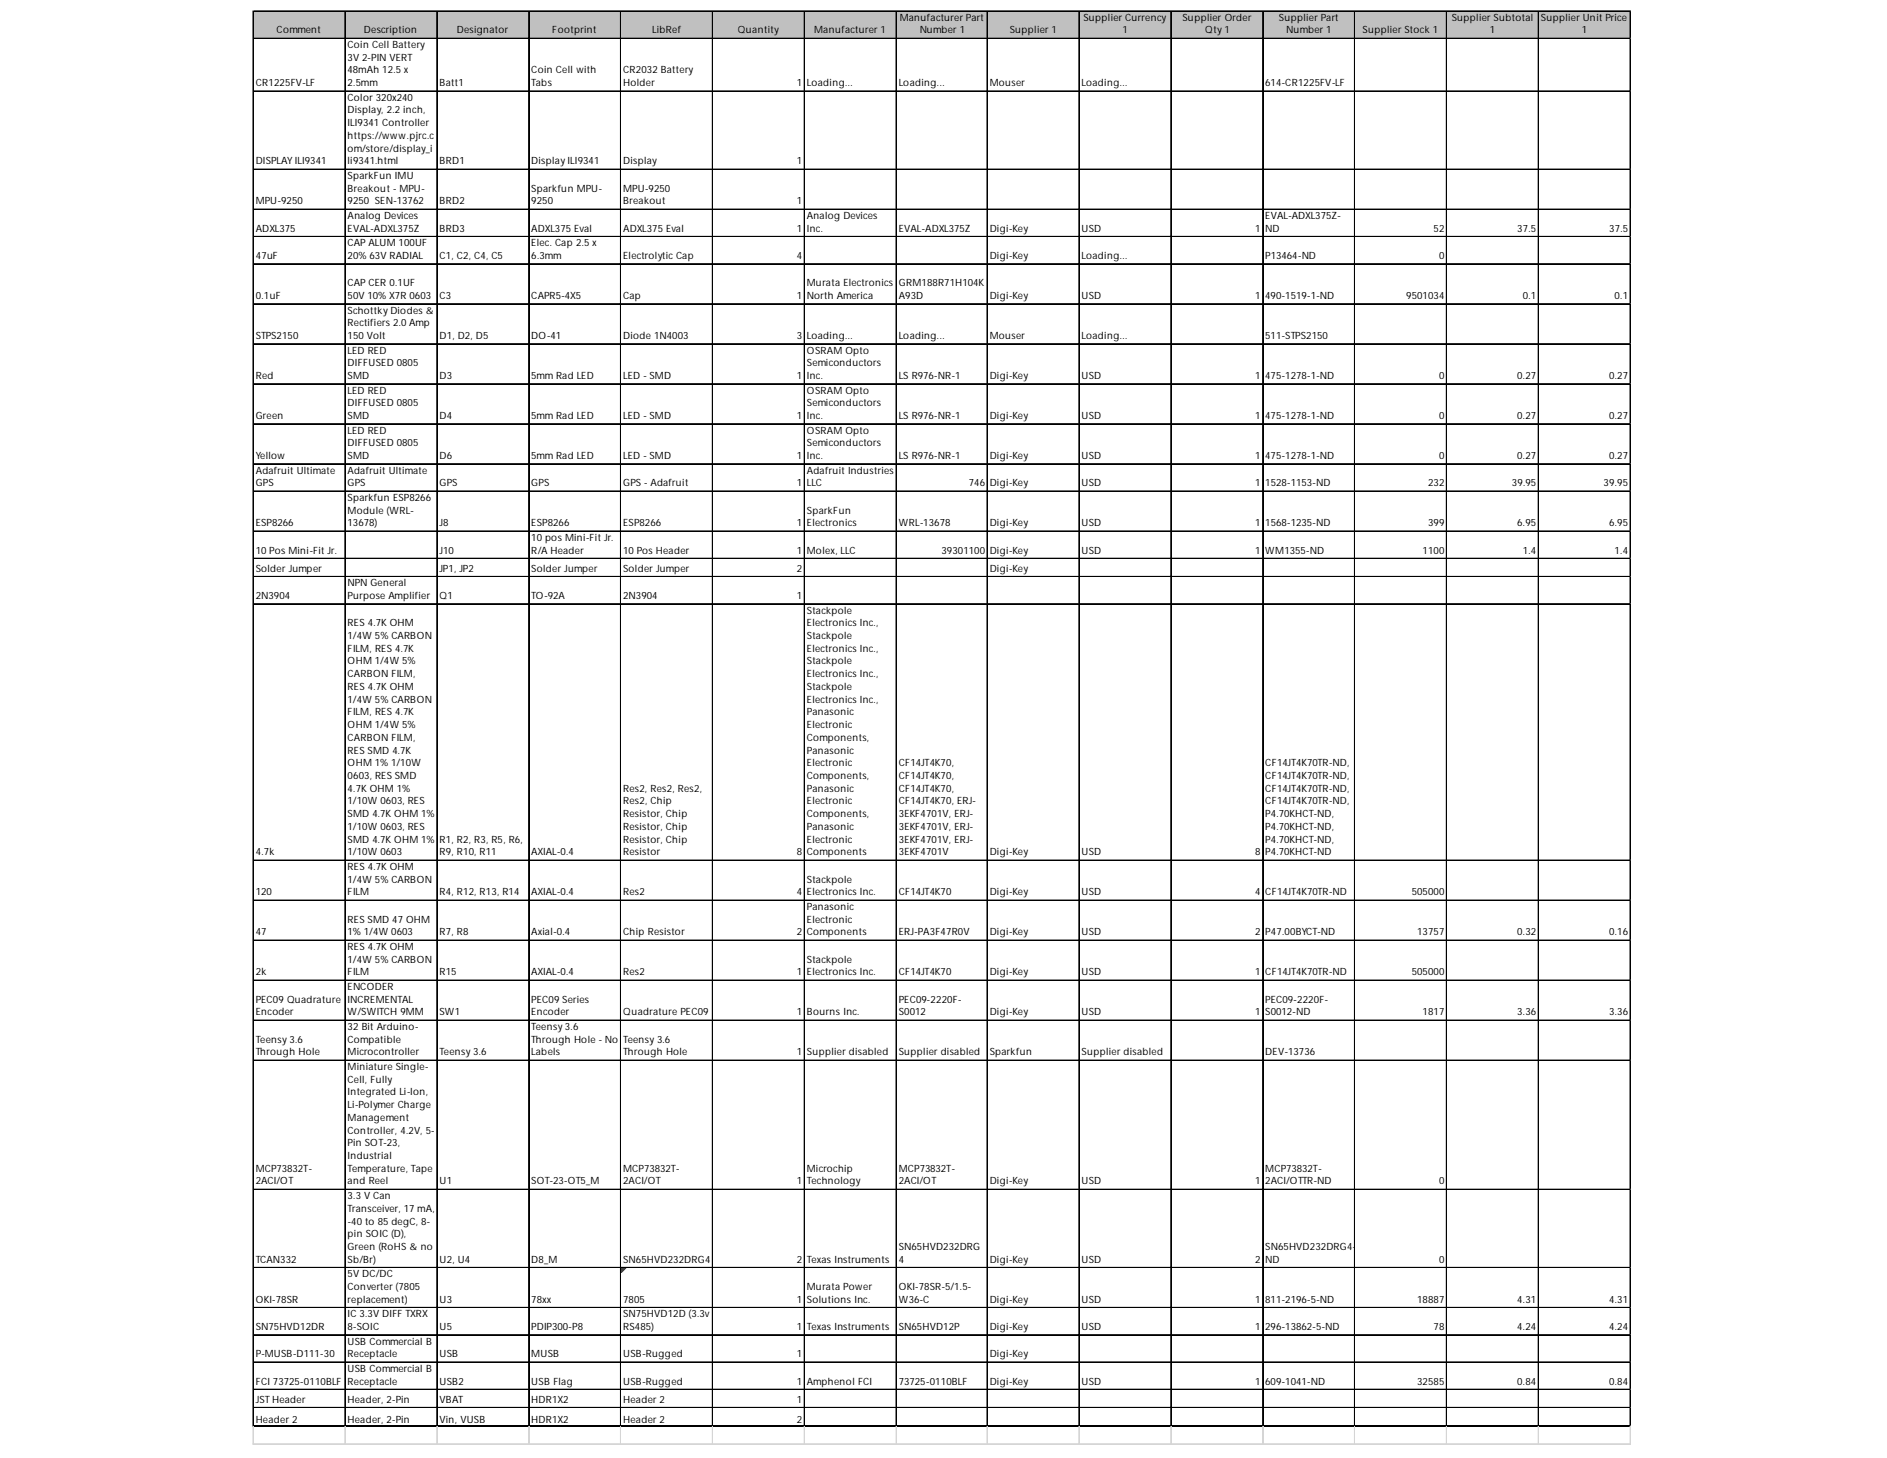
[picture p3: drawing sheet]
<svg xmlns="http://www.w3.org/2000/svg" width="279mm" height="216mm" viewBox="0 0 279 216" stroke-linecap="round" stroke-linejoin="round" font-family="sans-serif">
<defs><g id="words">
<g font-size="1.5">
<text x="41" y="5">Comment</text>
<text x="53.9" y="5">Description</text>
<text x="67.6" y="5">Designator</text>
<text x="81.8" y="5">Footprint</text>
<text x="96.6" y="5">LibRef</text>
<text x="109.2" y="5">Quantity</text>
<text x="120.6" y="5">Manufacturer 1</text>
<text x="133.2" y="3.1">Manufacturer Part</text>
<text x="136.2" y="5">Number 1</text>
<text x="149.5" y="5">Supplier 1</text>
<text x="160.4" y="3.1">Supplier Currency</text>
<text x="166.2" y="5">1</text>
<text x="175.1" y="3.1">Supplier Order</text>
<text x="178.5" y="5">Qty 1</text>
<text x="189.4" y="3.1">Supplier Part</text>
<text x="190.4" y="5">Number 1</text>
<text x="201.8" y="5">Supplier Stock 1</text>
<text x="215" y="3.1">Supplier Subtotal</text>
<text x="220.6" y="5">1</text>
<text x="228.2" y="3.1">Supplier Unit Price</text>
<text x="234.2" y="5">1</text>
<text x="51.5" y="7.1">Coin Cell Battery</text>
<text x="51.5" y="9">3V 2-PIN VERT</text>
<text x="51.5" y="10.9">48mAh 12.5 x</text>
<text x="78.7" y="10.9">Coin Cell with</text>
<text x="92.3" y="10.9">CR2032 Battery</text>
<text x="37.9" y="12.8">CR1225FV-LF</text>
<text x="51.5" y="12.8">2.5mm</text>
<text x="51.5" y="14.9">Color 320x240</text>
<text x="51.5" y="16.8">Display, 2.2 inch,</text>
<text x="65.1" y="12.8">Batt1</text>
<text x="78.7" y="12.8">Tabs</text>
<text x="92.3" y="12.8">Holder</text>
<text x="118" y="12.8">1</text>
<text x="119.5" y="12.8">Loading...</text>
<text x="133.1" y="12.8">Loading...</text>
<text x="146.5" y="12.8">Mouser</text>
<text x="160.1" y="12.8">Loading...</text>
<text x="187.3" y="12.8">614-CR1225FV-LF</text>
<text x="51.5" y="18.7">ILI9341 Controller</text>
<text x="51.5" y="20.6">https://www.pjrc.c</text>
<text x="51.5" y="22.5">om/store/display_i</text>
<text x="37.9" y="24.3">DISPLAY ILI9341</text>
<text x="51.5" y="24.3">li9341.html</text>
<text x="51.5" y="26.5">SparkFun IMU</text>
<text x="51.5" y="28.4">Breakout - MPU-</text>
<text x="65.1" y="24.3">BRD1</text>
<text x="78.7" y="24.3">Display ILI9341</text>
<text x="78.7" y="28.4">Sparkfun MPU-</text>
<text x="92.3" y="24.3">Display</text>
<text x="92.3" y="28.4">MPU-9250</text>
<text x="118" y="24.3">1</text>
<text x="37.9" y="30.3">MPU-9250</text>
<text x="37.9" y="34.3">ADXL375</text>
<text x="51.5" y="30.3">9250 SEN-13762</text>
<text x="51.5" y="32.4">Analog Devices</text>
<text x="51.5" y="34.3">EVAL-ADXL375Z</text>
<text x="65.1" y="30.3">BRD2</text>
<text x="65.1" y="34.3">BRD3</text>
<text x="78.7" y="30.3">9250</text>
<text x="78.7" y="34.3">ADXL375 Eval</text>
<text x="92.3" y="30.3">Breakout</text>
<text x="92.3" y="34.3">ADXL375 Eval</text>
<text x="118" y="30.3">1</text>
<text x="118" y="34.3">1</text>
<text x="119.5" y="32.4">Analog Devices</text>
<text x="119.5" y="34.3">Inc.</text>
<text x="133.1" y="34.3">EVAL-ADXL375Z</text>
<text x="146.5" y="34.3">Digi-Key</text>
<text x="160.1" y="34.3">USD</text>
<text x="185.9" y="34.3">1</text>
<text x="187.3" y="32.4">EVAL-ADXL375Z-</text>
<text x="187.3" y="34.3">ND</text>
<text x="212.3" y="34.3">52</text>
<text x="224.7" y="34.3">37.5</text>
<text x="238.3" y="34.3">37.5</text>
<text x="37.9" y="38.3">47uF</text>
<text x="51.5" y="36.5">CAP ALUM 100UF</text>
<text x="51.5" y="38.3">20% 63V RADIAL</text>
<text x="65.1" y="38.3">C1, C2, C4, C5</text>
<text x="78.7" y="36.5">Elec. Cap 2.5 x</text>
<text x="78.7" y="38.3">6.3mm</text>
<text x="92.3" y="38.3">Electrolytic Cap</text>
<text x="118" y="38.3">4</text>
<text x="146.5" y="38.3">Digi-Key</text>
<text x="160.1" y="38.3">Loading...</text>
<text x="187.3" y="38.3">P13464-ND</text>
<text x="213.1" y="38.3">0</text>
<text x="37.9" y="44.3">0.1uF</text>
<text x="51.5" y="42.4">CAP CER 0.1UF</text>
<text x="51.5" y="44.3">50V 10% X7R 0603</text>
<text x="51.5" y="46.4">Schottky Diodes &amp;</text>
<text x="65.1" y="44.3">C3</text>
<text x="78.7" y="44.3">CAPR5-4X5</text>
<text x="92.3" y="44.3">Cap</text>
<text x="118" y="44.3">1</text>
<text x="119.5" y="42.4">Murata Electronics</text>
<text x="119.5" y="44.3">North America</text>
<text x="133.1" y="42.4">GRM188R71H104K</text>
<text x="133.1" y="44.3">A93D</text>
<text x="146.5" y="44.3">Digi-Key</text>
<text x="160.1" y="44.3">USD</text>
<text x="185.9" y="44.3">1</text>
<text x="187.3" y="44.3">490-1519-1-ND</text>
<text x="208.2" y="44.3">9501034</text>
<text x="225.5" y="44.3">0.1</text>
<text x="239.1" y="44.3">0.1</text>
<text x="37.9" y="50.2">STPS2150</text>
<text x="51.5" y="48.3">Rectifiers 2.0 Amp</text>
<text x="51.5" y="50.2">150 Volt</text>
<text x="51.5" y="52.3">LED RED</text>
<text x="65.1" y="50.2">D1, D2, D5</text>
<text x="78.7" y="50.2">DO-41</text>
<text x="92.3" y="50.2">Diode 1N4003</text>
<text x="118" y="50.2">3</text>
<text x="119.5" y="50.2">Loading...</text>
<text x="119.5" y="52.3">OSRAM Opto</text>
<text x="133.1" y="50.2">Loading...</text>
<text x="146.5" y="50.2">Mouser</text>
<text x="160.1" y="50.2">Loading...</text>
<text x="187.3" y="50.2">511-STPS2150</text>
<text x="37.9" y="56.1">Red</text>
<text x="51.5" y="54.2">DIFFUSED 0805</text>
<text x="51.5" y="56.1">SMD</text>
<text x="51.5" y="58.3">LED RED</text>
<text x="65.1" y="56.1">D3</text>
<text x="78.7" y="56.1">5mm Rad LED</text>
<text x="92.3" y="56.1">LED - SMD</text>
<text x="118" y="56.1">1</text>
<text x="119.5" y="54.2">Semiconductors</text>
<text x="119.5" y="56.1">Inc.</text>
<text x="119.5" y="58.3">OSRAM Opto</text>
<text x="133.1" y="56.1">LS R976-NR-1</text>
<text x="146.5" y="56.1">Digi-Key</text>
<text x="160.1" y="56.1">USD</text>
<text x="185.9" y="56.1">1</text>
<text x="187.3" y="56.1">475-1278-1-ND</text>
<text x="213.1" y="56.1">0</text>
<text x="224.7" y="56.1">0.27</text>
<text x="238.3" y="56.1">0.27</text>
<text x="37.9" y="62">Green</text>
<text x="51.5" y="60.2">DIFFUSED 0805</text>
<text x="51.5" y="62">SMD</text>
<text x="51.5" y="64.2">LED RED</text>
<text x="65.1" y="62">D4</text>
<text x="78.7" y="62">5mm Rad LED</text>
<text x="92.3" y="62">LED - SMD</text>
<text x="118" y="62">1</text>
<text x="119.5" y="60.2">Semiconductors</text>
<text x="119.5" y="62">Inc.</text>
<text x="119.5" y="64.2">OSRAM Opto</text>
<text x="133.1" y="62">LS R976-NR-1</text>
<text x="146.5" y="62">Digi-Key</text>
<text x="160.1" y="62">USD</text>
<text x="185.9" y="62">1</text>
<text x="187.3" y="62">475-1278-1-ND</text>
<text x="213.1" y="62">0</text>
<text x="224.7" y="62">0.27</text>
<text x="238.3" y="62">0.27</text>
<text x="37.9" y="68">Yellow</text>
<text x="37.9" y="70.1">Adafruit Ultimate</text>
<text x="51.5" y="66.1">DIFFUSED 0805</text>
<text x="51.5" y="68">SMD</text>
<text x="51.5" y="70.1">Adafruit Ultimate</text>
<text x="65.1" y="68">D6</text>
<text x="78.7" y="68">5mm Rad LED</text>
<text x="92.3" y="68">LED - SMD</text>
<text x="118" y="68">1</text>
<text x="119.5" y="66.1">Semiconductors</text>
<text x="119.5" y="68">Inc.</text>
<text x="119.5" y="70.1">Adafruit Industries</text>
<text x="133.1" y="68">LS R976-NR-1</text>
<text x="146.5" y="68">Digi-Key</text>
<text x="160.1" y="68">USD</text>
<text x="185.9" y="68">1</text>
<text x="187.3" y="68">475-1278-1-ND</text>
<text x="213.1" y="68">0</text>
<text x="224.7" y="68">0.27</text>
<text x="238.3" y="68">0.27</text>
<text x="37.9" y="72">GPS</text>
<text x="37.9" y="77.9">ESP8266</text>
<text x="51.5" y="72">GPS</text>
<text x="51.5" y="74.2">Sparkfun ESP8266</text>
<text x="51.5" y="76">Module (WRL-</text>
<text x="51.5" y="77.9">13678)</text>
<text x="65.1" y="72">GPS</text>
<text x="65.1" y="77.9">J8</text>
<text x="78.7" y="72">GPS</text>
<text x="78.7" y="77.9">ESP8266</text>
<text x="92.3" y="72">GPS - Adafruit</text>
<text x="92.3" y="77.9">ESP8266</text>
<text x="118" y="72">1</text>
<text x="118" y="77.9">1</text>
<text x="119.5" y="72">LLC</text>
<text x="119.5" y="76">SparkFun</text>
<text x="119.5" y="77.9">Electronics</text>
<text x="133.1" y="77.9">WRL-13678</text>
<text x="143.4" y="72">746</text>
<text x="146.5" y="72">Digi-Key</text>
<text x="146.5" y="77.9">Digi-Key</text>
<text x="160.1" y="72">USD</text>
<text x="160.1" y="77.9">USD</text>
<text x="185.9" y="72">1</text>
<text x="185.9" y="77.9">1</text>
<text x="187.3" y="72">1528-1153-ND</text>
<text x="187.3" y="77.9">1568-1235-ND</text>
<text x="211.5" y="72">232</text>
<text x="211.5" y="77.9">399</text>
<text x="223.8" y="72">39.95</text>
<text x="224.7" y="77.9">6.95</text>
<text x="237.4" y="72">39.95</text>
<text x="238.3" y="77.9">6.95</text>
<text x="37.9" y="82">10 Pos Mini-Fit Jr.</text>
<text x="65.1" y="82">J10</text>
<text x="78.7" y="80.1">10 pos Mini-Fit Jr.</text>
<text x="78.7" y="82">R/A Header</text>
<text x="92.3" y="82">10 Pos Header</text>
<text x="118" y="82">1</text>
<text x="119.5" y="82">Molex, LLC</text>
<text x="139.4" y="82">39301100</text>
<text x="146.5" y="82">Digi-Key</text>
<text x="160.1" y="82">USD</text>
<text x="185.9" y="82">1</text>
<text x="187.3" y="82">WM1355-ND</text>
<text x="210.6" y="82">1100</text>
<text x="225.5" y="82">1.4</text>
<text x="239.1" y="82">1.4</text>
<text x="37.9" y="84.7">Solder Jumper</text>
<text x="37.9" y="88.7">2N3904</text>
<text x="51.5" y="86.8">NPN General</text>
<text x="51.5" y="88.7">Purpose Amplifier</text>
<text x="65.1" y="84.7">JP1, JP2</text>
<text x="65.1" y="88.7">Q1</text>
<text x="78.7" y="84.7">Solder Jumper</text>
<text x="78.7" y="88.7">TO-92A</text>
<text x="92.3" y="84.7">Solder Jumper</text>
<text x="92.3" y="88.7">2N3904</text>
<text x="118" y="84.7">2</text>
<text x="118" y="88.7">1</text>
<text x="146.5" y="84.7">Digi-Key</text>
<text x="51.5" y="92.7">RES 4.7K OHM</text>
<text x="51.5" y="94.6">1/4W 5% CARBON</text>
<text x="119.5" y="90.9">Stackpole</text>
<text x="119.5" y="92.7">Electronics Inc.,</text>
<text x="119.5" y="94.6">Stackpole</text>
<text x="51.5" y="96.5">FILM, RES 4.7K</text>
<text x="51.5" y="98.4">OHM 1/4W 5%</text>
<text x="51.5" y="100.3">CARBON FILM,</text>
<text x="119.5" y="96.5">Electronics Inc.,</text>
<text x="119.5" y="98.4">Stackpole</text>
<text x="119.5" y="100.3">Electronics Inc.,</text>
<text x="51.5" y="102.2">RES 4.7K OHM</text>
<text x="51.5" y="104">1/4W 5% CARBON</text>
<text x="51.5" y="105.9">FILM, RES 4.7K</text>
<text x="51.5" y="107.8">OHM 1/4W 5%</text>
<text x="119.5" y="102.2">Stackpole</text>
<text x="119.5" y="104">Electronics Inc.,</text>
<text x="119.5" y="105.9">Panasonic</text>
<text x="119.5" y="107.8">Electronic</text>
<text x="51.5" y="109.7">CARBON FILM,</text>
<text x="51.5" y="111.6">RES SMD 4.7K</text>
<text x="51.5" y="113.5">OHM 1% 1/10W</text>
<text x="119.5" y="109.7">Components,</text>
<text x="119.5" y="111.6">Panasonic</text>
<text x="119.5" y="113.5">Electronic</text>
<text x="133.1" y="113.5">CF14JT4K70,</text>
<text x="187.3" y="113.5">CF14JT4K70TR-ND,</text>
<text x="51.5" y="115.4">0603, RES SMD</text>
<text x="51.5" y="117.2">4.7K OHM 1%</text>
<text x="51.5" y="119.1">1/10W 0603, RES</text>
<text x="92.3" y="117.2">Res2, Res2, Res2,</text>
<text x="92.3" y="119.1">Res2, Chip</text>
<text x="119.5" y="115.4">Components,</text>
<text x="119.5" y="117.2">Panasonic</text>
<text x="119.5" y="119.1">Electronic</text>
<text x="133.1" y="115.4">CF14JT4K70,</text>
<text x="133.1" y="117.2">CF14JT4K70,</text>
<text x="133.1" y="119.1">CF14JT4K70, ERJ-</text>
<text x="187.3" y="115.4">CF14JT4K70TR-ND,</text>
<text x="187.3" y="117.2">CF14JT4K70TR-ND,</text>
<text x="187.3" y="119.1">CF14JT4K70TR-ND,</text>
<text x="51.5" y="121">SMD 4.7K OHM 1%</text>
<text x="51.5" y="122.9">1/10W 0603, RES</text>
<text x="51.5" y="124.8">SMD 4.7K OHM 1%</text>
<text x="65.1" y="124.8">R1, R2, R3, R5, R6,</text>
<text x="92.3" y="121">Resistor, Chip</text>
<text x="92.3" y="122.9">Resistor, Chip</text>
<text x="92.3" y="124.8">Resistor, Chip</text>
<text x="119.5" y="121">Components,</text>
<text x="119.5" y="122.9">Panasonic</text>
<text x="119.5" y="124.8">Electronic</text>
<text x="133.1" y="121">3EKF4701V, ERJ-</text>
<text x="133.1" y="122.9">3EKF4701V, ERJ-</text>
<text x="133.1" y="124.8">3EKF4701V, ERJ-</text>
<text x="187.3" y="121">P4.70KHCT-ND,</text>
<text x="187.3" y="122.9">P4.70KHCT-ND,</text>
<text x="187.3" y="124.8">P4.70KHCT-ND,</text>
<text x="37.9" y="126.7">4.7k</text>
<text x="51.5" y="126.7">1/10W 0603</text>
<text x="51.5" y="128.8">RES 4.7K OHM</text>
<text x="51.5" y="130.7">1/4W 5% CARBON</text>
<text x="65.1" y="126.7">R9, R10, R11</text>
<text x="78.7" y="126.7">AXIAL-0.4</text>
<text x="92.3" y="126.7">Resistor</text>
<text x="118" y="126.7">8</text>
<text x="119.5" y="126.7">Components</text>
<text x="119.5" y="130.7">Stackpole</text>
<text x="133.1" y="126.7">3EKF4701V</text>
<text x="146.5" y="126.7">Digi-Key</text>
<text x="160.1" y="126.7">USD</text>
<text x="185.9" y="126.7">8</text>
<text x="187.3" y="126.7">P4.70KHCT-ND</text>
<text x="37.9" y="132.6">120</text>
<text x="51.5" y="132.6">FILM</text>
<text x="51.5" y="136.6">RES SMD 47 OHM</text>
<text x="65.1" y="132.6">R4, R12, R13, R14</text>
<text x="78.7" y="132.6">AXIAL-0.4</text>
<text x="92.3" y="132.6">Res2</text>
<text x="118" y="132.6">4</text>
<text x="119.5" y="132.6">Electronics Inc.</text>
<text x="119.5" y="134.7">Panasonic</text>
<text x="119.5" y="136.6">Electronic</text>
<text x="133.1" y="132.6">CF14JT4K70</text>
<text x="146.5" y="132.6">Digi-Key</text>
<text x="160.1" y="132.6">USD</text>
<text x="185.9" y="132.6">4</text>
<text x="187.3" y="132.6">CF14JT4K70TR-ND</text>
<text x="209" y="132.6">505000</text>
<text x="37.9" y="138.5">47</text>
<text x="51.5" y="138.5">1% 1/4W 0603</text>
<text x="51.5" y="140.7">RES 4.7K OHM</text>
<text x="51.5" y="142.6">1/4W 5% CARBON</text>
<text x="65.1" y="138.5">R7, R8</text>
<text x="78.7" y="138.5">Axial-0.4</text>
<text x="92.3" y="138.5">Chip Resistor</text>
<text x="118" y="138.5">2</text>
<text x="119.5" y="138.5">Components</text>
<text x="119.5" y="142.6">Stackpole</text>
<text x="133.1" y="138.5">ERJ-PA3F47R0V</text>
<text x="146.5" y="138.5">Digi-Key</text>
<text x="160.1" y="138.5">USD</text>
<text x="185.9" y="138.5">2</text>
<text x="187.3" y="138.5">P47.00BYCT-ND</text>
<text x="209.8" y="138.5">13757</text>
<text x="224.7" y="138.5">0.32</text>
<text x="238.3" y="138.5">0.16</text>
<text x="37.9" y="144.4">2k</text>
<text x="37.9" y="148.5">PEC09 Quadrature</text>
<text x="51.5" y="144.4">FILM</text>
<text x="51.5" y="146.6">ENCODER</text>
<text x="51.5" y="148.5">INCREMENTAL</text>
<text x="65.1" y="144.4">R15</text>
<text x="78.7" y="144.4">AXIAL-0.4</text>
<text x="78.7" y="148.5">PEC09 Series</text>
<text x="92.3" y="144.4">Res2</text>
<text x="118" y="144.4">1</text>
<text x="119.5" y="144.4">Electronics Inc.</text>
<text x="133.1" y="144.4">CF14JT4K70</text>
<text x="133.1" y="148.5">PEC09-2220F-</text>
<text x="146.5" y="144.4">Digi-Key</text>
<text x="160.1" y="144.4">USD</text>
<text x="185.9" y="144.4">1</text>
<text x="187.3" y="144.4">CF14JT4K70TR-ND</text>
<text x="187.3" y="148.5">PEC09-2220F-</text>
<text x="209" y="144.4">505000</text>
<text x="37.9" y="150.4">Encoder</text>
<text x="37.9" y="154.4">Teensy 3.6</text>
<text x="51.5" y="150.4">W/SWITCH 9MM</text>
<text x="51.5" y="152.5">32 Bit Arduino-</text>
<text x="51.5" y="154.4">Compatible</text>
<text x="65.1" y="150.4">SW1</text>
<text x="78.7" y="150.4">Encoder</text>
<text x="78.7" y="152.5">Teensy 3.6</text>
<text x="78.7" y="154.4">Through Hole - No</text>
<text x="92.3" y="150.4">Quadrature PEC09</text>
<text x="92.3" y="154.4">Teensy 3.6</text>
<text x="118" y="150.4">1</text>
<text x="119.5" y="150.4">Bourns Inc.</text>
<text x="133.1" y="150.4">S0012</text>
<text x="146.5" y="150.4">Digi-Key</text>
<text x="160.1" y="150.4">USD</text>
<text x="185.9" y="150.4">1</text>
<text x="187.3" y="150.4">S0012-ND</text>
<text x="210.6" y="150.4">1817</text>
<text x="224.7" y="150.4">3.36</text>
<text x="238.3" y="150.4">3.36</text>
<text x="37.9" y="156.3">Through Hole</text>
<text x="51.5" y="156.3">Microcontroller</text>
<text x="51.5" y="158.4">Miniature Single-</text>
<text x="51.5" y="160.3">Cell, Fully</text>
<text x="65.1" y="156.3">Teensy 3.6</text>
<text x="78.7" y="156.3">Labels</text>
<text x="92.3" y="156.3">Through Hole</text>
<text x="118" y="156.3">1</text>
<text x="119.5" y="156.3">Supplier disabled</text>
<text x="133.1" y="156.3">Supplier disabled</text>
<text x="146.5" y="156.3">Sparkfun</text>
<text x="160.1" y="156.3">Supplier disabled</text>
<text x="187.3" y="156.3">DEV-13736</text>
<text x="51.5" y="162.2">Integrated Li-Ion,</text>
<text x="51.5" y="164.1">Li-Polymer Charge</text>
<text x="51.5" y="166">Management</text>
<text x="51.5" y="167.9">Controller, 4.2V, 5-</text>
<text x="37.9" y="173.5">MCP73832T-</text>
<text x="51.5" y="169.7">Pin SOT-23,</text>
<text x="51.5" y="171.6">Industrial</text>
<text x="51.5" y="173.5">Temperature, Tape</text>
<text x="92.3" y="173.5">MCP73832T-</text>
<text x="119.5" y="173.5">Microchip</text>
<text x="133.1" y="173.5">MCP73832T-</text>
<text x="187.3" y="173.5">MCP73832T-</text>
<text x="37.9" y="175.4">2ACI/OT</text>
<text x="51.5" y="175.4">and Reel</text>
<text x="51.5" y="177.6">3.3 V Can</text>
<text x="51.5" y="179.4">Transceiver, 17 mA,</text>
<text x="65.1" y="175.4">U1</text>
<text x="78.7" y="175.4">SOT-23-OT5_M</text>
<text x="92.3" y="175.4">2ACI/OT</text>
<text x="118" y="175.4">1</text>
<text x="119.5" y="175.4">Technology</text>
<text x="133.1" y="175.4">2ACI/OT</text>
<text x="146.5" y="175.4">Digi-Key</text>
<text x="160.1" y="175.4">USD</text>
<text x="185.9" y="175.4">1</text>
<text x="187.3" y="175.4">2ACI/OTTR-ND</text>
<text x="213.1" y="175.4">0</text>
<text x="51.5" y="181.3">-40 to 85 degC, 8-</text>
<text x="51.5" y="183.2">pin SOIC (D),</text>
<text x="51.5" y="185.1">Green (RoHS &amp; no</text>
<text x="133.1" y="185.1">SN65HVD232DRG</text>
<text x="187.3" y="185.1">SN65HVD232DRG4-</text>
<text x="37.9" y="187">TCAN332</text>
<text x="51.5" y="187">Sb/Br)</text>
<text x="51.5" y="189.1">5V DC/DC</text>
<text x="51.5" y="191">Converter (7805</text>
<text x="65.1" y="187">U2, U4</text>
<text x="78.7" y="187">D8_M</text>
<text x="92.3" y="187">SN65HVD232DRG4</text>
<text x="118" y="187">2</text>
<text x="119.5" y="187">Texas Instruments</text>
<text x="119.5" y="191">Murata Power</text>
<text x="133.1" y="187">4</text>
<text x="133.1" y="191">OKI-78SR-5/1.5-</text>
<text x="146.5" y="187">Digi-Key</text>
<text x="160.1" y="187">USD</text>
<text x="185.9" y="187">2</text>
<text x="187.3" y="187">ND</text>
<text x="213.1" y="187">0</text>
<text x="37.9" y="192.9">OKI-78SR</text>
<text x="37.9" y="196.9">SN75HVD12DR</text>
<text x="51.5" y="192.9">replacement)</text>
<text x="51.5" y="195.1">IC 3.3V DIFF TXRX</text>
<text x="51.5" y="196.9">8-SOIC</text>
<text x="65.1" y="192.9">U3</text>
<text x="65.1" y="196.9">U5</text>
<text x="78.7" y="192.9">78xx</text>
<text x="78.7" y="196.9">PDIP300-P8</text>
<text x="92.3" y="192.9">7805</text>
<text x="92.3" y="195.1">SN75HVD12D (3.3v</text>
<text x="92.3" y="196.9">RS485)</text>
<text x="118" y="192.9">1</text>
<text x="118" y="196.9">1</text>
<text x="119.5" y="192.9">Solutions Inc.</text>
<text x="119.5" y="196.9">Texas Instruments</text>
<text x="133.1" y="192.9">W36-C</text>
<text x="133.1" y="196.9">SN65HVD12P</text>
<text x="146.5" y="192.9">Digi-Key</text>
<text x="146.5" y="196.9">Digi-Key</text>
<text x="160.1" y="192.9">USD</text>
<text x="160.1" y="196.9">USD</text>
<text x="185.9" y="192.9">1</text>
<text x="185.9" y="196.9">1</text>
<text x="187.3" y="192.9">811-2196-5-ND</text>
<text x="187.3" y="196.9">296-13862-5-ND</text>
<text x="209.8" y="192.9">18887</text>
<text x="212.3" y="196.9">78</text>
<text x="224.7" y="192.9">4.31</text>
<text x="224.7" y="196.9">4.24</text>
<text x="238.3" y="192.9">4.31</text>
<text x="238.3" y="196.9">4.24</text>
<text x="37.9" y="201">P-MUSB-D111-30</text>
<text x="51.5" y="199.1">USB Commercial B</text>
<text x="51.5" y="201">Receptacle</text>
<text x="51.5" y="203.1">USB Commercial B</text>
<text x="65.1" y="201">USB</text>
<text x="78.7" y="201">MUSB</text>
<text x="92.3" y="201">USB-Rugged</text>
<text x="118" y="201">1</text>
<text x="146.5" y="201">Digi-Key</text>
<text x="37.9" y="205">FCI 73725-0110BLF</text>
<text x="37.9" y="207.7">JST Header</text>
<text x="51.5" y="205">Receptacle</text>
<text x="51.5" y="207.7">Header, 2-Pin</text>
<text x="65.1" y="205">USB2</text>
<text x="65.1" y="207.7">VBAT</text>
<text x="78.7" y="205">USB Flag</text>
<text x="78.7" y="207.7">HDR1X2</text>
<text x="92.3" y="205">USB-Rugged</text>
<text x="92.3" y="207.7">Header 2</text>
<text x="118" y="205">1</text>
<text x="118" y="207.7">1</text>
<text x="119.5" y="205">Amphenol FCI</text>
<text x="133.1" y="205">73725-0110BLF</text>
<text x="146.5" y="205">Digi-Key</text>
<text x="160.1" y="205">USD</text>
<text x="185.9" y="205">1</text>
<text x="187.3" y="205">609-1041-ND</text>
<text x="209.8" y="205">32585</text>
<text x="224.7" y="205">0.84</text>
<text x="238.3" y="205">0.84</text>
<text x="37.9" y="210.7">Header 2</text>
<text x="51.5" y="210.7">Header, 2-Pin</text>
<text x="65.1" y="210.7">Vin, VUSB</text>
<text x="78.7" y="210.7">HDR1X2</text>
<text x="92.3" y="210.7">Header 2</text>
<text x="118" y="210.7">2</text>
</g>
</g></defs>
<path d="M37.5 1.7h204v4.1h-204z" fill="#c0c0c0"/>
<path d="M92 187.8h.7" fill="none" stroke="#008000" stroke-width=".15"/>
<path d="M92 187.8h.7v.1h-.7z" fill="#008000"/>
<path d="M92 187.9h.5" fill="none" stroke="#008000" stroke-width=".15"/>
<path d="M92 187.9h.5v.2h-.5z" fill="#008000"/>
<path d="M92 188.1h.4" fill="none" stroke="#008000" stroke-width=".15"/>
<path d="M92 188.1h.4v.1h-.4z" fill="#008000"/>
<path d="M92 188.2h.3" fill="none" stroke="#008000" stroke-width=".15"/>
<path d="M92 188.2h.3v.1h-.3z" fill="#008000"/>
<path d="M92 188.3h.1" fill="none" stroke="#008000" stroke-width=".15"/>
<path d="M92 188.3h.1v.2h-.1z" fill="#008000"/>
<g fill="none" stroke="#000" stroke-width=".15">
<path d="M37.5 1.6v209.6M37.6 1.6h203.9M37.6 1.7h203.9M37.6 5.7h203.9M37.6 13.5h203.9M51.1 1.7v209.5M64.7 1.7v209.5M78.3 1.7v209.5M91.9 1.7v209.5M105.5 1.7v209.5M119.1 1.7v209.5M132.7 1.7v209.5"/>
<path d="M146.1 1.7v209.5M146.2 1.7v209.5M159.7 1.7v209.5M159.8 1.7v209.5M173.3 1.7v209.5M173.4 1.7v209.5M186.9 1.7v209.5M187 1.7v209.5M200.5 1.7v209.5M200.6 1.7v209.5M214.1 1.7v209.5M214.2 1.7v209.5"/>
<path d="M227.7 1.7v209.5M227.8 1.7v209.5M241.4 1.7v209.5M37.6 25h203.9M37.6 25.1h203.9M37.6 31h203.9M37.6 35h203.9M37.6 35.1h203.9M37.6 39h203.9M37.6 39.1h203.9M37.6 45h203.9M37.6 50.9h203.9"/>
<path d="M37.6 51h203.9M37.6 56.8h203.9M37.6 56.9h203.9M37.6 62.7h203.9M37.6 62.8h203.9M37.6 68.7h203.9M37.6 72.7h203.9M37.6 72.8h203.9M37.6 78.6h203.9M37.6 78.7h203.9M37.6 82.7h203.9M37.6 85.4h203.9"/>
<path d="M37.6 89.4h203.9M37.6 89.5h203.9M37.6 127.4h203.9M37.6 133.3h203.9M37.6 139.2h203.9M37.6 139.3h203.9M37.6 145.1h203.9M37.6 145.2h203.9M37.6 151h203.9M37.6 151.1h203.9M37.6 157h203.9M37.6 176.1h203.9"/>
<path d="M37.6 176.2h203.9M37.6 187.7h203.9M37.6 193.6h203.9M37.6 193.7h203.9M37.6 197.6h203.9M37.6 197.7h203.9M37.6 201.7h203.9M37.6 205.7h203.9M37.6 205.8h203.9M37.6 208.4h203.9M37.6 208.5h203.9M37.6 211.1h203.9"/>
<path d="M37.6 211.2h203.9"/>
</g>
<g fill="none" stroke="#d4d4d4" stroke-width=".15">
<path d="M241.5 1.6h.1M37.5 211.2v2.8M51.1 211.2v2.8M64.7 211.2v2.8M78.3 211.2v2.8M91.9 211.2v2.8M105.5 211.2v2.8M119.1 211.2v2.8M132.7 211.2v2.8M146.1 211.2v2.8M146.2 211.2v2.8M159.7 211.2v2.8"/>
<path d="M159.8 211.2v2.8M173.3 211.2v2.8M173.4 211.2v2.8M186.9 211.2v2.8M187 211.2v2.8M200.5 211.2v2.8M200.6 211.2v2.8M214.1 211.2v2.8M214.2 211.2v2.8M227.7 211.2v2.8M227.8 211.2v2.8M241.4 211.2v2.8"/>
</g>
<path d="M241.5 1.6v.1z" fill="#d4d4d4"/>
<path d="M241.5 5.7h.1" fill="none" stroke="#d4d4d4" stroke-width=".15"/>
<path d="M241.5 5.7v.1z" fill="#d4d4d4"/>
<path d="M241.5 13.5h.1" fill="none" stroke="#d4d4d4" stroke-width=".15"/>
<path d="M241.5 13.5v.1z" fill="#d4d4d4"/>
<path d="M241.5 25h.1" fill="none" stroke="#d4d4d4" stroke-width=".15"/>
<path d="M241.5 25v.2z" fill="#d4d4d4"/>
<path d="M241.5 31h.1" fill="none" stroke="#d4d4d4" stroke-width=".15"/>
<path d="M241.5 31v.1z" fill="#d4d4d4"/>
<path d="M241.5 35h.1" fill="none" stroke="#d4d4d4" stroke-width=".15"/>
<path d="M241.5 35v.1z" fill="#d4d4d4"/>
<path d="M241.5 39h.1" fill="none" stroke="#d4d4d4" stroke-width=".15"/>
<path d="M241.5 39v.2z" fill="#d4d4d4"/>
<path d="M241.5 45h.1" fill="none" stroke="#d4d4d4" stroke-width=".15"/>
<path d="M241.5 45v.1z" fill="#d4d4d4"/>
<path d="M241.5 50.9h.1" fill="none" stroke="#d4d4d4" stroke-width=".15"/>
<path d="M241.5 50.9v.1z" fill="#d4d4d4"/>
<path d="M241.5 56.8h.1" fill="none" stroke="#d4d4d4" stroke-width=".15"/>
<path d="M241.5 56.8v.1z" fill="#d4d4d4"/>
<path d="M241.5 62.7h.1" fill="none" stroke="#d4d4d4" stroke-width=".15"/>
<path d="M241.5 62.7v.2z" fill="#d4d4d4"/>
<path d="M241.5 68.7h.1" fill="none" stroke="#d4d4d4" stroke-width=".15"/>
<path d="M241.5 68.7v.1z" fill="#d4d4d4"/>
<path d="M241.5 72.7h.1" fill="none" stroke="#d4d4d4" stroke-width=".15"/>
<path d="M241.5 72.7v.1z" fill="#d4d4d4"/>
<path d="M241.5 78.6h.1" fill="none" stroke="#d4d4d4" stroke-width=".15"/>
<path d="M241.5 78.6v.2z" fill="#d4d4d4"/>
<path d="M241.5 82.7h.1" fill="none" stroke="#d4d4d4" stroke-width=".15"/>
<path d="M241.5 82.7v.1z" fill="#d4d4d4"/>
<path d="M241.5 85.4h.1" fill="none" stroke="#d4d4d4" stroke-width=".15"/>
<path d="M241.5 85.4v.1z" fill="#d4d4d4"/>
<path d="M241.5 89.4h.1" fill="none" stroke="#d4d4d4" stroke-width=".15"/>
<path d="M241.5 89.4v.1z" fill="#d4d4d4"/>
<path d="M241.5 127.4h.1" fill="none" stroke="#d4d4d4" stroke-width=".15"/>
<path d="M241.5 127.4v.1z" fill="#d4d4d4"/>
<path d="M241.5 133.3h.1" fill="none" stroke="#d4d4d4" stroke-width=".15"/>
<path d="M241.5 133.3v.1z" fill="#d4d4d4"/>
<path d="M241.5 139.2h.1" fill="none" stroke="#d4d4d4" stroke-width=".15"/>
<path d="M241.5 139.2v.1z" fill="#d4d4d4"/>
<path d="M241.5 145.1h.1" fill="none" stroke="#d4d4d4" stroke-width=".15"/>
<path d="M241.5 145.1v.2z" fill="#d4d4d4"/>
<path d="M241.5 151h.1" fill="none" stroke="#d4d4d4" stroke-width=".15"/>
<path d="M241.5 151v.2z" fill="#d4d4d4"/>
<path d="M241.5 157h.1" fill="none" stroke="#d4d4d4" stroke-width=".15"/>
<path d="M241.5 157v.1z" fill="#d4d4d4"/>
<path d="M241.5 176.1h.1" fill="none" stroke="#d4d4d4" stroke-width=".15"/>
<path d="M241.5 176.1v.1z" fill="#d4d4d4"/>
<path d="M241.5 187.7h.1" fill="none" stroke="#d4d4d4" stroke-width=".15"/>
<path d="M241.5 187.7v.1z" fill="#d4d4d4"/>
<path d="M241.5 193.6h.1" fill="none" stroke="#d4d4d4" stroke-width=".15"/>
<path d="M241.5 193.6v.1z" fill="#d4d4d4"/>
<path d="M241.5 197.6h.1" fill="none" stroke="#d4d4d4" stroke-width=".15"/>
<path d="M241.5 197.6v.2z" fill="#d4d4d4"/>
<path d="M241.5 201.7h.1" fill="none" stroke="#d4d4d4" stroke-width=".15"/>
<path d="M241.5 201.7v.1z" fill="#d4d4d4"/>
<path d="M241.5 205.7h.1" fill="none" stroke="#d4d4d4" stroke-width=".15"/>
<path d="M241.5 205.7v.1z" fill="#d4d4d4"/>
<path d="M241.5 208.4h.1" fill="none" stroke="#d4d4d4" stroke-width=".15"/>
<path d="M241.5 208.4v.1z" fill="#d4d4d4"/>
<path d="M241.5 211.1h.1" fill="none" stroke="#d4d4d4" stroke-width=".15"/>
<path d="M241.5 211.1v.1z" fill="#d4d4d4"/>
<path d="M37.5 213.8h204M37.5 213.9h204" fill="none" stroke="#d4d4d4" stroke-width=".15"/>
<use href="#words"/>
</svg>
